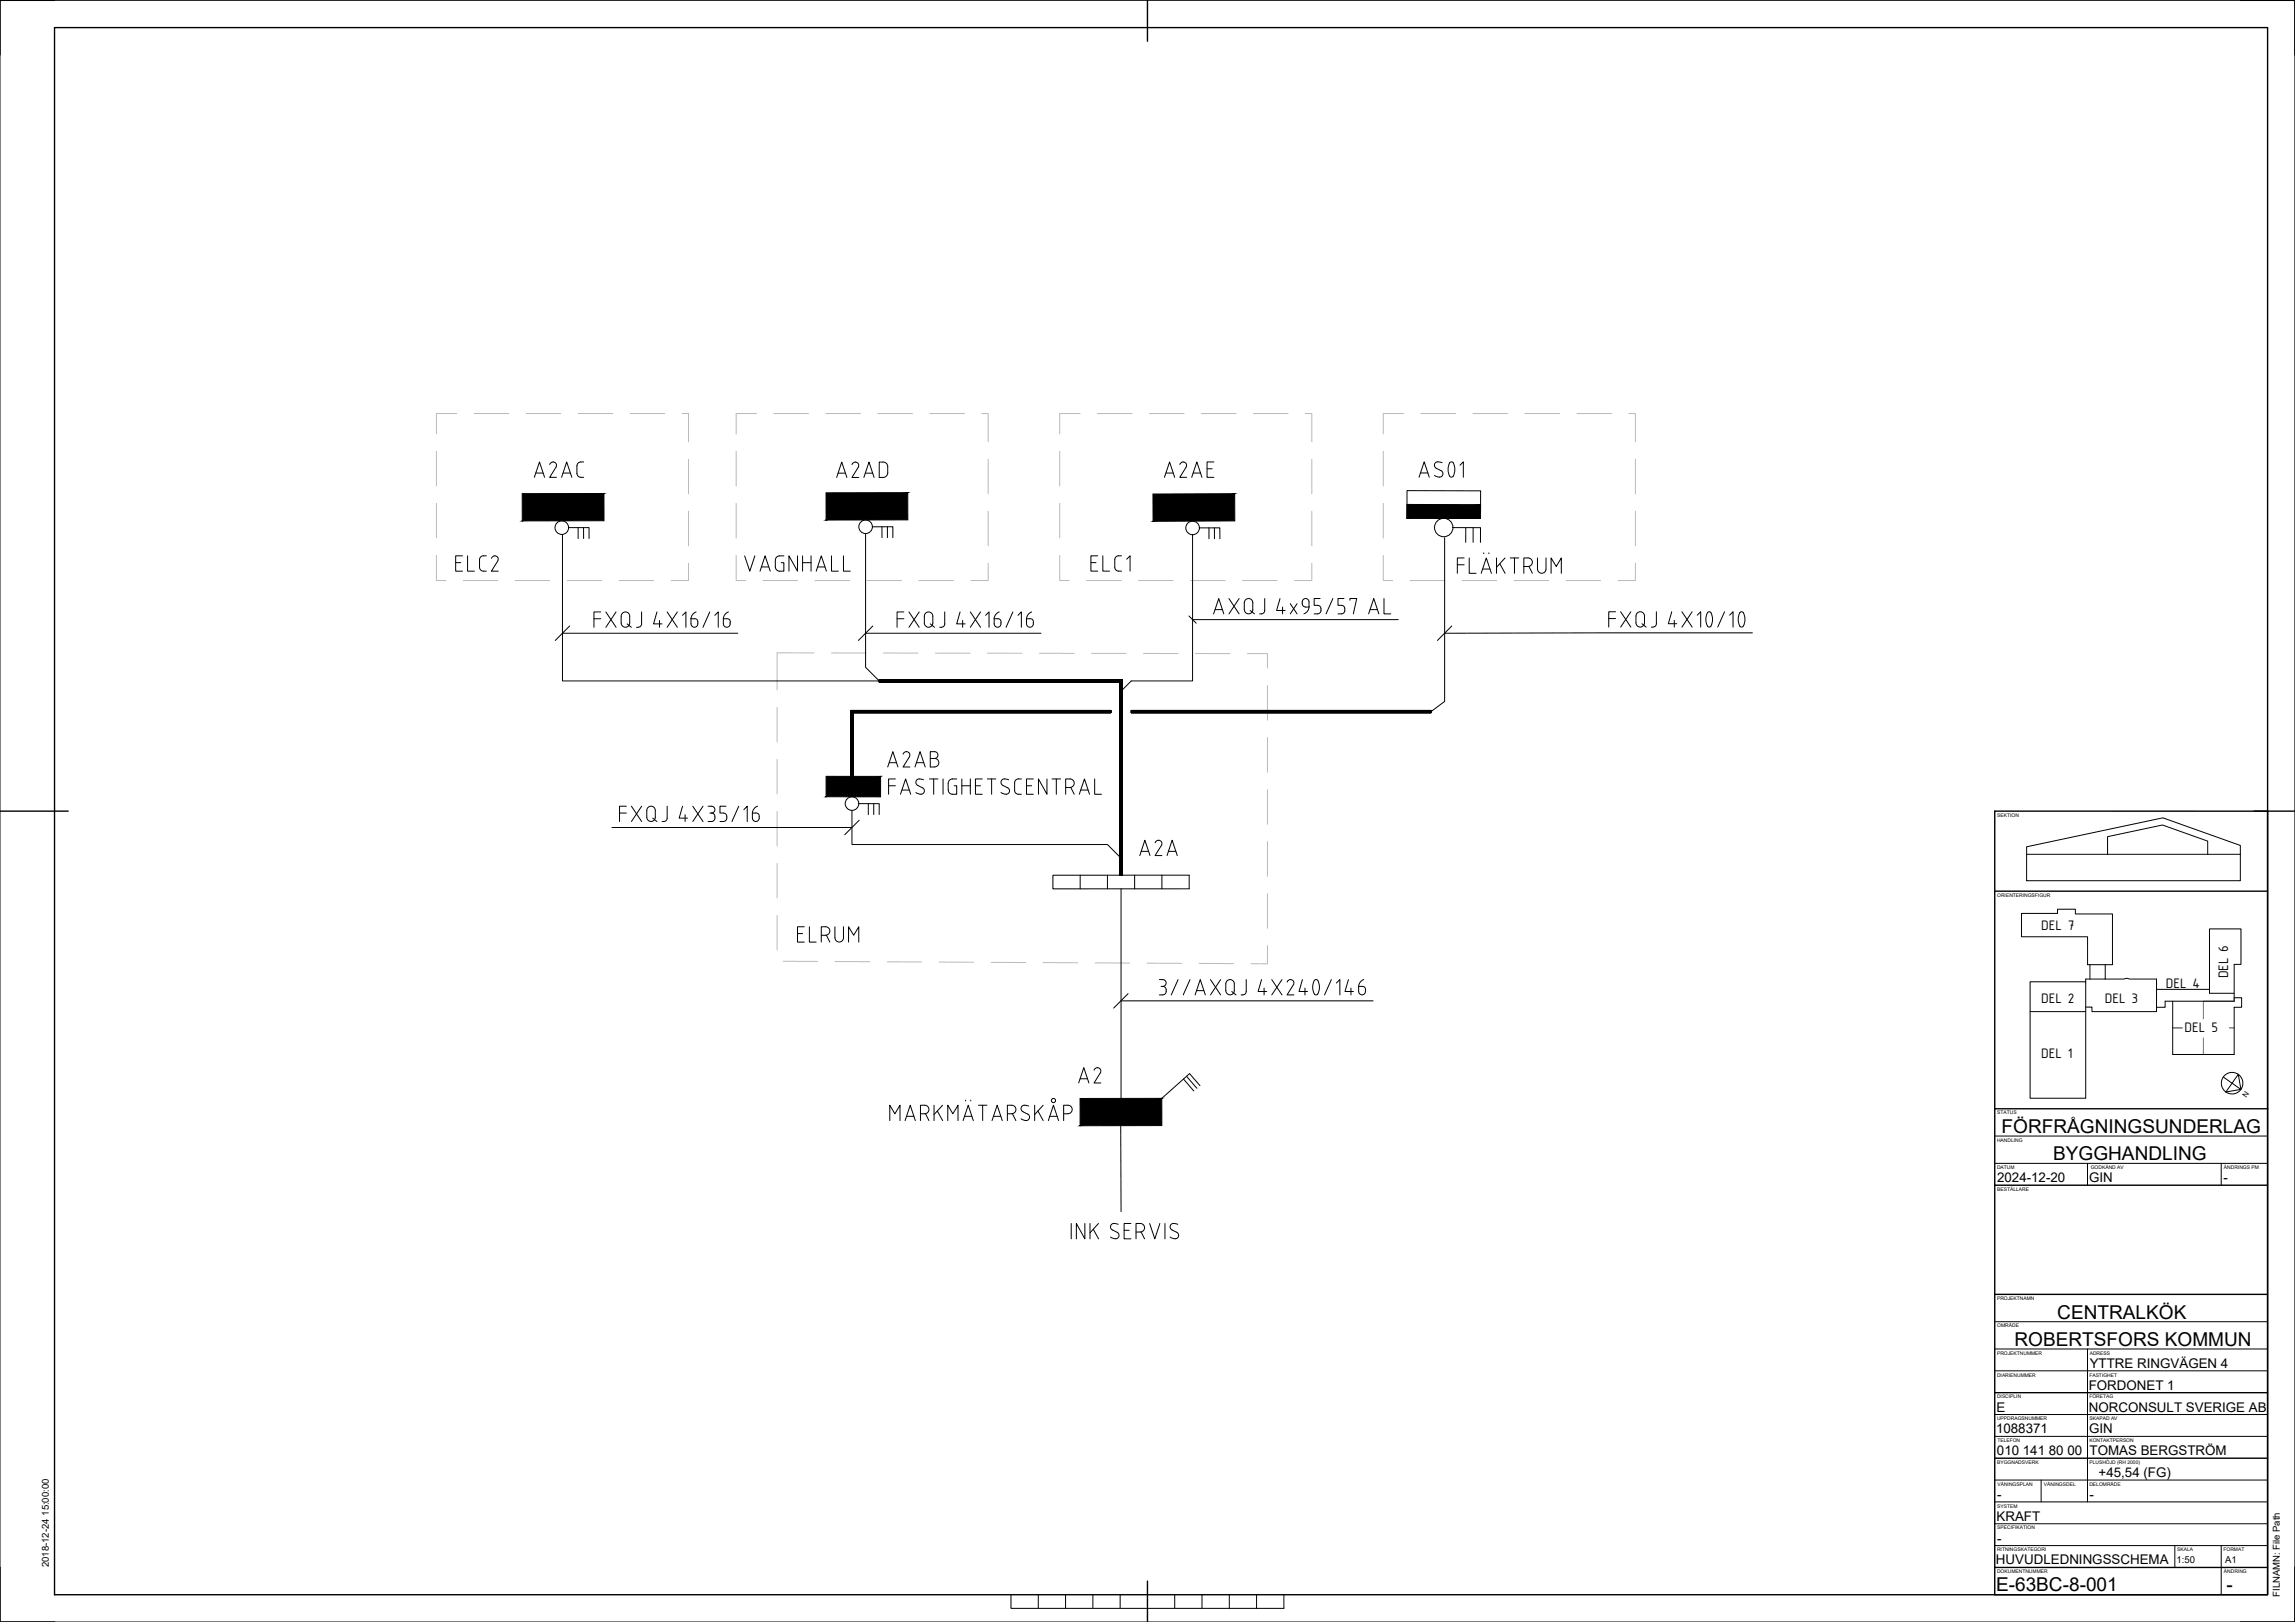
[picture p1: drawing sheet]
<svg xmlns="http://www.w3.org/2000/svg" width="841mm" height="594mm" viewBox="0 0 841 594" stroke-linecap="round" stroke-linejoin="round" font-family="sans-serif">
<defs><g id="words">
<g font-size="7">
<text x="733.5" y="415">FÖRFRÅGNINGSUNDERLAG</text>
<text x="752.4" y="425">BYGGHANDLING</text>
<text x="753.9" y="483">CENTRALKÖK</text>
<text x="738.2" y="493">ROBERTSFORS KOMMUN</text>
<text x="731.5" y="582.8">E-63BC-8-001</text>
<text x="815.9" y="582.8">-</text>
</g>
<g font-size="5.4">
<text x="748" y="340.5">DEL 7</text>
<text x="816.5" y="358.4" transform="rotate(-90 816.5 358.4)">DEL 6</text>
<text x="793.7" y="361.8">DEL 4</text>
<text x="748" y="367.2">DEL 2</text>
<text x="771.3" y="367.2">DEL 3</text>
<text x="800.6" y="377.8">DEL 5</text>
<text x="748" y="387.4">DEL 1</text>
</g>
<g font-size="4.9">
<text x="731.9" y="433">2024-12-20</text>
<text x="765.6" y="433">GIN</text>
<text x="814.9" y="433">-</text>
<text x="765.8" y="501">YTTRE RINGVÄGEN 4</text>
<text x="765.4" y="509">FORDONET 1</text>
<text x="731.6" y="517">E</text>
<text x="765.5" y="517">NORCONSULT SVERIGE AB</text>
<text x="731.5" y="525">1088371</text>
<text x="765.6" y="525">GIN</text>
<text x="731.8" y="533">010 141 80 00</text>
<text x="765.7" y="533">TOMAS BERGSTRÖM</text>
<text x="769.1" y="541">+45,54 (FG)</text>
<text x="731.8" y="549">-</text>
<text x="765.7" y="549">-</text>
<text x="731.6" y="557">KRAFT</text>
<text x="731.8" y="565">-</text>
<text x="731.4" y="573">HUVUDLEDNINGSSCHEMA</text>
</g>
<g font-size="3.5">
<text x="17.9" y="574" transform="rotate(-90 17.9 574)">2018-12-24 15:00:00</text>
<text x="797.6" y="572.4">1:50</text>
<text x="815.4" y="572.4">A1</text>
<text x="835.5" y="584.9" transform="rotate(-90 835.5 584.9)">FILNAMN: File Path</text>
</g>
<text font-size="2.8" x="823.3" y="402" transform="rotate(-56 823.3 402)">N</text>
<g font-size="1.8">
<text x="731.9" y="299.2">SEKTION</text>
<text x="731.9" y="328.5">ORIENTERINGSFIGUR</text>
<text x="731.9" y="408.2">STATUS</text>
<text x="731.8" y="418.2">HANDLING</text>
<text x="731.8" y="428.2">DATUM</text>
<text x="766.2" y="428.2">GODKÄND AV</text>
<text x="815" y="428.2">ÄNDRINGS PM</text>
<text x="731.9" y="436.2">BESTÄLLARE</text>
<text x="731.8" y="476.2">PROJEKTNAMN</text>
<text x="731.9" y="486.2">OMRÅDE</text>
<text x="731.8" y="496.2">PROJEKTNUMMER</text>
<text x="765.8" y="496.2">ADRESS</text>
<text x="731.8" y="504.2">DIARIENUMMER</text>
<text x="765.7" y="504.2">FASTIGHET</text>
<text x="731.8" y="512.2">DISCIPLIN</text>
<text x="765.7" y="512.2">FÖRETAG</text>
<text x="731.8" y="520.2">UPPDRAGSNUMMER</text>
<text x="765.7" y="520.2">SKAPAD AV</text>
<text x="731.9" y="528.2">TELEFON</text>
<text x="765.7" y="528.2">KONTAKTPERSON</text>
<text x="731.9" y="536.2">BYGGNADSVERK</text>
<text x="765.7" y="536.2">PLUSHÖJD (RH 2000)</text>
<text x="732" y="544.2">VÅNINGSPLAN</text>
<text x="749" y="544.2">VÅNINGSDEL</text>
<text x="765.7" y="544.2">DELOMRÅDE</text>
<text x="731.9" y="552.2">SYSTEM</text>
<text x="731.9" y="560.2">SPECIFIKATION</text>
<text x="731.8" y="568.2">RITNINGSKATEGORI</text>
<text x="797.9" y="568.2">SKALA</text>
<text x="814.8" y="568.2">FORMAT</text>
<text x="731.8" y="576.2">DOKUMENTNUMMER</text>
<text x="815" y="576.2">ÄNDRING</text>
</g>
</g></defs>
<g fill="#000" stroke="#000" stroke-width=".37">
<path d="M191.4 180.8v10l29.9-10zM191.4 190.8l29.9-10v9.9z"/>
<path d="M302.7 180.5v10l30-10.1zM302.7 190.5l30-10.1v10z"/>
<path d="M422.5 180.9l.1 10 29.9-10.1zM422.6 190.9l29.9-10.1v10z"/>
<path d="M515.6 184.8v5l27-5zM515.6 189.8l27-5-.1 5.1z"/>
<path d="M302.7 284.3v7.5l20-7.4zM302.7 291.8l20-7.4v7.5z"/>
<path d="M395.8 402.3v10l29.9-10zM395.8 412.3l29.9-10 .1 10z"/>
</g>
<g fill="none" stroke="#000" stroke-width=".37">
<path d="M0 .1h841v594h-841zM195.8 174.8l1.9-5.6 1.9 5.6M196.4 173.3h2.6M201.4 170.1a1.26 1.26 0 0 1 1.8-.8 1.26 1.26 0 0 1 .6 1.8l-2.4 3.7h2.5M205.8 174.8l1.9-5.6 1.8 5.6M206.4 173.3h2.6M213.9 169.2a1.92 1.92 0 0 0-2.4 1l-.1 3.2 .3 .8a2.12 2.12 0 0 0 2.2 .6M306.6 174.9l1.9-5.7 1.8 5.7M307.1 173.3h2.7M313.5 169.2l-.9 .4-.4 .6M313.5 169.2a1.24 1.24 0 0 1 1 1.9l-2.3 3.8h2.5M316.6 174.9l1.9-5.7 1.8 5.7"/>
<path d="M317.1 173.3h2.7M322.2 169.2a2.55 2.55 0 0 1 2.9 .9l.2 3-.5 1.3a2.82 2.82 0 0 1-2.6 .5zM426.7 174.8l1.9-5.6 1.9 5.6M427.3 173.3h2.6M432.4 170.1a1.26 1.26 0 0 1 1.7-.8 1.26 1.26 0 0 1 .6 1.8l-2.3 3.7h2.4M436.7 174.8l1.9-5.6 1.9 5.6M437.3 173.3h2.6M442.3 171.7h1.9M444.8 169.2h-2.5v5.6h2.5M515.6 179.7l27 .1-.1 10.1-26.9-.1zM520 174.8l1.9-5.6 1.9 5.6M520.6 173.2h2.6"/>
<path d="M528.5 169.5a1.68 1.68 0 0 0-2.8 .9l.4 .9 2 1.1a1.31 1.31 0 0 1 .5 1.8 1.31 1.31 0 0 1-1.9 .4l-1-.5M531.3 169.5l.6-.3a3.5 3.5 0 0 1 .9 4.6l-.3 .7-.6 .3a3.2 3.2 0 0 1-1.1-3.9zM535 170.4l1.3-1.2v5.6M206.1 195.7v53.7h116.1l-5-5v-48.7M208.4 193.2h7.5v4M211.9 193.2v4M213.8 193.2l.1 4M319.7 192.9h7.5v4M323.2 192.9v4M325.2 192.9v4M437 195.7v53.7h-22.4l-3.8 3.7M439.5 193.4l7.5-.1v4"/>
<path d="M443 193.3v4M445 193.3l.1 4M529.4 197v59.9l-5 3.7h-109.8M532.4 193.2l10.1 .1v5.4M537.1 193.2v5.4M539.8 193.3v5.3M167 206.1h1.8M169.5 203.6h-2.5v5.6h2.5M171.3 203.6v5.6h2.5M175.7 205l.1 3.2 .5 .7 .8 .3M177.1 209.2h1.1M178.2 203.6a1.94 1.94 0 0 0-2.4 .9l-.1 .5"/>
<path d="M181.3 203.6a1.24 1.24 0 0 1 1.1 1.9l-2.3 3.7h2.5M181.4 203.6l-.9 .3-.4 .6M272.9 203.6l1.9 5.6 1.8-5.6M278.5 209.2l1.9-5.6 1.9 5.6M279.1 207.7h2.6M287.3 203.6h-1.6a1.59 1.59 0 0 0-1.6 1.6v2.4a1.56 1.56 0 0 0 1.6 1.6h1.6v-3.1h-1M292.2 203.6v5.6l-3.1-5.6v5.6M294.1 203.6v5.6M294.1 206.1h3.1M297.2 203.6v5.6M299.1 209.2l1.9-5.6 1.9 5.6M299.7 207.7h2.6"/>
<path d="M304.7 203.6v5.6h2.5M309.1 203.6v5.6h2.5M399.8 206.1h1.8M402.3 203.6h-2.5v5.6h2.5M404.1 203.6v5.6h2.5M411 203.6a1.89 1.89 0 0 0-2.4 .9l-.1 3.3 .3 .8a2.07 2.07 0 0 0 2.2 .6M412.9 204.8l1.2-1.2v5.6M450.4 219.2l3.7 5.6M454.1 219.2l-3.7 5.6M456.6 219.5a1.56 1.56 0 0 1 1.7-.1 1.56 1.56 0 0 1 .8 1.4v2.5a1.57 1.57 0 0 1-1.6 1.5 1.57 1.57 0 0 1-1.5-1.5l.1-3zM463.5 219.2l-.1 4.8-.8 .8h-1M469.1 219.2l-1.3 4.4h3.1"/>
<path d="M483.8 219.2h-2.2v2.5h1.2a1.59 1.59 0 0 1 1.3 1.6 1.59 1.59 0 0 1-1.3 1.5h-1.2M488.4 219.2l-2.5 5.6M492.5 219.2h-2.2v2.5h1.3a1.59 1.59 0 0 1 1.2 1.6 1.59 1.59 0 0 1-1.2 1.5h-1.3M494.7 219.9v-.7h2.5l-1.3 5.6M507.2 219.2v5.6h2.5M534.1 206.9h2.5M536.6 204.4h-2.5v5.6M538.4 204.4v5.6h2.5M542.8 210l1.9-5.6 1.8 5.6M543.3 208.4h2.7M543.7 202.5v.3M545.6 202.5v.3"/>
<path d="M548.4 204.4v5.6M549.6 206.5l2 3.5M551.5 204.4l-3.1 3.4M553.4 204.4h3.2M555 204.4v5.6M558.4 207.5h1.6M560 204.4h-1.6v5.6M560 204.4a1.56 1.56 0 0 1 1.6 1.5 1.56 1.56 0 0 1-1.6 1.6M560.3 207.5l1.3 2.5M563.4 204.4v4a1.56 1.56 0 0 0 1.6 1.6 1.56 1.56 0 0 0 1.5-1.6v-4M568.4 210v-5.6l1.9 3.1 1.9-3.1v5.6M206.1 231.9h64.3"/>
<path d="M208.8 229.3l-5.3 5.3M217.7 226.6h2.5M220.2 224.1h-2.5v5.7M222 224.1l3.8 5.7M225.8 224.1l-3.8 5.7M227.6 225.7v2.5a1.56 1.56 0 0 0 1.6 1.5 1.56 1.56 0 0 0 1.6-1.5v-2.5M227.6 225.7a1.56 1.56 0 0 1 1.6-1.6 1.56 1.56 0 0 1 1.6 1.6M229.8 228.5l1.6 1.3M235.1 224.1v4.8l-.8 .8-1 .1M240.7 224.1l-1.2 4.4h3.1M241.7 227.3v2.5M244.5 224.1l3.7 5.7"/>
<path d="M248.2 224.1l-3.7 5.7M250.1 225.4l1.3-1.3v5.7M253.2 226.6h1.3a1.54 1.54 0 0 1 1.3 1.7 1.54 1.54 0 0 1-1.7 1.4l-.8-.8zM255.1 224.1l-1.3 1-.6 1.5M260.1 224.1l-2.5 5.7M262 225.4l1.2-1.3v5.7M265.1 226.6h1.2a1.28 1.28 0 0 1 1.3 1.9 1.24 1.24 0 0 1-1.3 1.2 1.24 1.24 0 0 1-1.2-1.2M265.1 226.6v1.9M267 224.1l-1.4 1-.5 1.5M317.2 231.9h64.3M319.8 229.3l-5.2 5.3M328.7 226.6h2.5"/>
<path d="M331.2 224.1h-2.5v5.7M333.1 224.1l3.7 5.7M336.8 224.1l-3.7 5.7M338.7 225.7a1.56 1.56 0 0 1 1.6-1.6 1.56 1.56 0 0 1 1.5 1.6M338.7 225.7v2.5a1.56 1.56 0 0 0 1.6 1.5 1.56 1.56 0 0 0 1.5-1.5v-2.5M340.9 228.5l1.6 1.3M344.3 229.8h.7M346.2 224.1v4.8l-.5 .6-.7 .2M351.8 224.1l-1.2 4.4h3.1M352.8 227.3v2.5M355.6 224.1l3.7 5.7M359.3 224.1l-3.7 5.7"/>
<path d="M361.2 225.4l1.2-1.3v5.7M364.3 226.6h1.3a1.3 1.3 0 0 1 1.2 1.9 1.24 1.24 0 0 1-1.2 1.2 1.24 1.24 0 0 1-1.3-1.2zM366.2 224.1l-1.3 1-.6 1.5M371.2 224.1l-2.5 5.7M373 225.4l1.3-1.3v5.7M376.2 226.6h1.2a1.54 1.54 0 0 1 1.4 1.7 1.54 1.54 0 0 1-1.8 1.4l-.7-.8zM378.1 224.1l-1.4 1-.5 1.5M435.7 225.6l2.7 2.7M437 226.9h75.4M444.7 224.8l1.9-5.6 1.9 5.6M445.3 223.3h2.6M458.2 223.6l1.5 1.2"/>
<path d="M470 222.3v2.5M472.8 221.1l2.5 3.7M475.3 221.1l-2.5 3.7M478.5 222.3h1.2M478.5 222.3a1.54 1.54 0 0 1-1.3-1.7 1.54 1.54 0 0 1 1.7-1.3l.6 .4 .2 .8a3.5 3.5 0 0 1-1.9 4.3M501.5 224.8l1.9-5.6 1.9 5.6M502.1 223.3h2.6M532 229.3l-5.2 5.3M589.5 226.6h2.5M592 224.1h-2.5v5.6M593.9 224.1l3.7 5.6M597.6 224.1l-3.7 5.6"/>
<path d="M599.8 224.7a1.56 1.56 0 0 1 1.8-.6 1.56 1.56 0 0 1 1 1.5v2.5a1.57 1.57 0 0 1-1.5 1.6 1.57 1.57 0 0 1-1.6-1.6v-2.5zM601.7 228.4l1.5 1.3M607 228.4l-.5 1-1.4 .3M607 224.1v4.3M612.6 224.1l-1.2 4.3h3.1M613.6 227.2v2.5M616.4 224.1l3.7 5.6M620.1 224.1l-3.7 5.6M622 225.3l1.2-1.2v5.6M627 224.4l.6 2.1-.1 1.5-.5 1.4M627 224.4l-.6-.3a3.5 3.5 0 0 0-1 4.6l.7 .9 .9-.2M632 224.1l-2.5 5.6"/>
<path d="M633.8 225.3l1.3-1.2v5.6M637.6 224.4l.6-.3a3.2 3.2 0 0 1 1.2 3.9 1.49 1.49 0 0 1-1.2 1.7l-.6-.3M637.6 224.4l-.6 2.1 .1 1.5 .5 1.4M642.2 231.8l-112.8 .1M322.2 249h89zM322.2 249h89M322.2 249.1h88.9zM322.2 249.3h88.7zM322.2 249.4h88.6M322.2 249.5h88.5zM322.2 249.5h88.5M322.2 249.7h88.3z"/>
<path d="M410.4 249.8v70.7v-70.7h-88.2h88.2v70.7M410.5 249.8v70.7zM410.5 249.7h-88.3h88.3M410.6 249.6v70.9v-70.9h-88.4l88.4 .1v70.8l-.1-70.8M410.7 249.6v70.9zM410.8 249.4v71.1v-71.1h-88.6l88.5 .1v71v-71M410.8 249.4v71.1zM411 249.2v71.3v-71.2h-88.8h88.7v71.2v-71.2M411 249.2v71.3zM411.1 249.1v71.4l-.1-71.3h-88.8h88.8M411.2 249v71.5v-71.4h-89h88.9M411.2 249v71.5z"/>
<path d="M411.2 249v71.5M311.9 260.3h95.2zM311.9 260.3v25.3zM312 260.4v25.2M312 260.4h95.1M312.1 260.5h95zM312.1 260.5v25.1zM312.2 260.6v25M312.3 260.7h94.8zM312.3 260.7v24.9zM312.3 260.8l.1 24.8v-24.8l94.7 .1h-94.7v24.7M312.3 260.8h94.8"/>
<path d="M312.5 260.9h94.6zM312.5 260.9v24.7zM312.5 261v24.6M312.5 261h94.6M325.9 279.4h2.6M330.9 276.2a1.26 1.26 0 0 1 1.8-.8 1.26 1.26 0 0 1 .6 1.8M333.2 277.2l-2.3 3.7h2.5M335.9 279.4h2.6M340.9 275.3h1.6a1.24 1.24 0 0 1 1.2 1.2 1.24 1.24 0 0 1-1.2 1.3 1.56 1.56 0 0 1 1.5 1.5 1.56 1.56 0 0 1-1.5 1.6h-1.6zM340.9 277.8h1.6M407.1 261h-94.5v24.6v-24.5h94.5h-94.4v24.5M407.1 260.7h-94.8v24.9"/>
<path d="M407.1 260.5h-95v25.1v-25.1h95l-94.9 .1M407.1 260.2h-95.3v25.4v-25.4l95.3 .1h-95.2v25.3M414.6 260.9h109.8h-109.8M414.6 260.7h109.8h-109.8M414.6 260.5h109.8h-109.8M414.6 260.3h109.8h-109.8M414.6 261.1h109.8M414.6 261h109.8M414.6 260.9h109.8M414.6 260.8h109.8M414.6 260.7h109.8M414.6 260.5h109.8"/>
<path d="M414.6 260.4h109.8M414.6 260.2h109.8M227 297.8h2.5M229.5 295.3h-2.5v5.6M231.4 295.3l3.7 5.6M235.1 295.3l-3.7 5.6M237.3 295.9a1.56 1.56 0 0 1 1.8-.6 1.56 1.56 0 0 1 1 1.5v2.5a1.56 1.56 0 0 1-1.5 1.6 1.56 1.56 0 0 1-1.6-1.6v-2.5zM239.2 299.6l1.5 1.3M244.5 295.3l-.1 4.7-.8 .8-1 .1M250.1 295.3l-1.2 4.3h3.1M251.1 298.4v2.5M253.9 295.3l3.7 5.6"/>
<path d="M257.6 295.3l-3.7 5.6M259.5 295.3h1.2a1.24 1.24 0 0 1 1.3 1.2 1.24 1.24 0 0 1-1.3 1.3M260.1 297.8h.6M260.7 297.8a1.58 1.58 0 0 1 1.3 1.5 1.58 1.58 0 0 1-1.3 1.6h-1.2M266 295.3h-2.2v2.5h1.3a1.58 1.58 0 0 1 1.3 1.5 1.58 1.58 0 0 1-1.3 1.6h-1.3M270.7 295.3l-2.5 5.6M272.6 296.5l1.2-1.2v5.6M275.7 297.8h1.3a1.53 1.53 0 0 1 1.3 1.7 1.53 1.53 0 0 1-1.7 1.3l-.8-.8zM277.6 295.3l-1.3 .9-.6 1.6M312.2 296.8v12.5h93.6l5 5M314.7 294.3l7.5 .1v4M318.2 294.4v3.9"/>
<path d="M320.2 294.4v3.9M325.3 280.9l1.9-5.6 1.9 5.6M325.6 287.8h2.5M328.1 285.3h-2.5v5.6M330 290.9l1.9-5.6 1.8 5.6M330.5 289.4h2.7M335.3 280.9l1.9-5.6 1.8 5.6M338.4 285.6a1.68 1.68 0 0 0-2.8 1l.4 .9 2.1 1a1.31 1.31 0 0 1 .4 1.9 1.31 1.31 0 0 1-1.8 .4l-1.1-.5M340.6 285.3h3.1M342.2 285.3v5.6M345.6 285.3v5.6M350.6 285.3h-1.6a1.59 1.59 0 0 0-1.5 1.6v2.5a1.56 1.56 0 0 0 1.5 1.5h1.6v-3.1h-.9"/>
<path d="M352.5 287.8h3.1M352.5 285.3v5.6M355.6 285.3v5.6M357.5 287.8h1.8M360 285.3h-2.5v5.6h2.5M361.8 285.3h3.1M363.4 285.3v5.6M369.3 288.5a1.32 1.32 0 0 1 .4 1.8 1.32 1.32 0 0 1-1.8 .5l-1.1-.5M369.6 285.6a1.68 1.68 0 0 0-2.8 1l.4 .9 2.1 1M374.3 285.3a1.9 1.9 0 0 0-2.4 .9l-.1 3.3 .3 .8a2.09 2.09 0 0 0 2.2 .6M376.2 287.8h1.9M378.7 285.3h-2.5v5.6h2.5"/>
<path d="M383.7 285.3v5.6l-3.1-5.6v5.6M385.5 285.3h3.2M387.1 285.3v5.6M390.5 288.4h1.6a1.56 1.56 0 0 0 1.6-1.6 1.56 1.56 0 0 0-1.6-1.5h-1.6v5.6M392.4 288.4l1.3 2.5M395.5 290.9l1.9-5.6 1.9 5.6M396.1 289.4h2.6M401.2 285.3v5.6h2.4M224.2 303.1h88M314.9 300.4l-5.3 5.3M417.7 313.4l1.8-5.6 1.9 5.6M418.2 311.8h2.7"/>
<path d="M423.3 308.7a1.26 1.26 0 0 1 1.7-.9 1.26 1.26 0 0 1 .6 1.9l-2.3 3.7h2.5M427.7 313.4l1.8-5.6 1.9 5.6M428.2 311.8h2.7M742.7 310.1l49.9-10.6 28.4 10.2v12.9h-78.3zM742.7 312.9h78.3M772.3 312.9v-6.5l20.2-4.2 16.5 5.9v4.8M294.7 339.4h-2.5v5.7h2.5M296.6 339.4v5.7h2.5M306 339.4v4.1a1.56 1.56 0 0 0 1.5 1.5 1.56 1.56 0 0 0 1.6-1.5v-4.1M385.8 320.6l50-.1v5l-50 .1zM395.8 320.6v5M405.8 320.6v4.9"/>
<path d="M410.8 325.5v77.4M415.8 320.5v5M425.8 320.5v5M740.8 334.6h13.2v-1.6h6.5v1.7h13.6v18.6h-9.1v-10.2h-24.2zM292.2 341.9h1.9M301 342.6l1.5-.1a1.55 1.55 0 0 0 1.6-1.5 1.55 1.55 0 0 0-1.6-1.6h-1.5v5.7M302.9 342.6l1.2 2.5M311 345.1v-5.7l1.8 3.2 1.9-3.2v5.7M424.9 358.8h1.2a1.24 1.24 0 0 1 1.3 1.2 1.24 1.24 0 0 1-1.3 1.3M431.7 358.8l-2.5 5.6M436.1 358.8l-2.5 5.6M443.6 358.8l3.7 5.6"/>
<path d="M447.3 358.8l-3.7 5.6M449.9 359.1a1.56 1.56 0 0 1 1.6-.1 1.56 1.56 0 0 1 .8 1.3v2.5a1.57 1.57 0 0 1-1.5 1.6 1.57 1.57 0 0 1-1.6-1.6l.1-2.9zM456.7 358.8l-.1 4.7-.4 .6-.7 .3M462.3 358.8l-1.2 4.3h3.1M466 358.8l3.8 5.6M469.8 358.8l-3.8 5.6M471.7 359.7a1.26 1.26 0 0 1 1.7-.8 1.26 1.26 0 0 1 .6 1.8M477.3 358.8l-1.3 4.3h3.1M481.7 359.1l-.7 2.1 .1 1.5 .6 1.4M481.7 359.1l.6-.3a3.5 3.5 0 0 1 .9 4.6l-.7 1-.8-.3M487.9 358.8l-2.5 5.6M494.1 358.8l-1.2 4.3h3.1"/>
<path d="M499.8 358.8l-1.3 .9-.6 1.6M764.3 359.6h-20.4v42.6h20.4v-43.6h14l1.1-.3 1.1 .3h9.8v11.9h-23.7v-1.6h-2.3M765.9 353.3v5.3M771.5 353.3v5.3M410.8 366.6h92.4M413.4 363.9l-5.3 5.3M424.9 364.4h1.2M425.5 361.3a1.58 1.58 0 0 1 1.9 1.2 1.58 1.58 0 0 1-1.3 1.9M438 364.4l1.8-5.6 1.9 5.6M438.5 362.8h2.7M451.4 363.1l1.5 1.3M454.8 364.4h.6"/>
<path d="M463.2 361.9v2.5M474 360.7l-2.3 3.7h2.5M478.2 361.9v2.5M489.8 360l1.2-1.2v5.6M495.1 361.9v2.5M499.1 361.3a1.53 1.53 0 0 1 1.4 1.7 1.53 1.53 0 0 1-1.7 1.3l-.8-.8-.1-2.2h1.2M743.9 370.5h20.4M790.3 362.4h19.4M818.7 363.8h-9v-23.6h11.5v13h-2.5v13.5h-25.3v2.2h-3.1M818.7 365.4h2.8v3.5h-2.8v17.3h-22.5v-19.5M395.3 396.7l1.9-5.7 1.8 5.7M395.8 395.1h2.7"/>
<path d="M400.9 392a1.26 1.26 0 0 1 1.7-.9 1.26 1.26 0 0 1 .6 1.8l-2.3 3.8h2.5M433.7 395.2l3.8 4.4M434.8 394.2l3.8 4.4M439.7 397.6l-3.8-4.4-10.2 9.1M814.7 394.5l6.5 4.5-5.5 1M820.2 393.5l-4.5 6.5M820.2 393.5l1 5.5M820.2 393.5a3.9 3.9 0 0 1 1 5.5 3.9 3.9 0 0 1-5.5 1M820.2 393.5a3.9 3.9 0 0 0-5.5 1 3.9 3.9 0 0 0 1 5.5M326.1 410.4v-5.6l1.8 3.1 1.9-3.1v5.6M331.7 410.4l1.9-5.6 1.8 5.6M332.2 408.9h2.7"/>
<path d="M337.3 407.9h1.6a1.56 1.56 0 0 0 1.5-1.5 1.56 1.56 0 0 0-1.5-1.6h-1.6v5.6M339.2 407.9l1.2 2.5M342.3 404.8v5.6M343.5 406.9l1.9 3.5M345.4 404.8l-3.1 3.4M347.3 410.4v-5.6l1.9 3.1 1.9-3.1v5.6M352.9 410.4l1.9-5.6 1.9 5.6M353.5 408.9h2.6M353.9 402.9v.3M355.7 402.9v.3M358.6 404.8h3.1M360.1 404.8v5.6"/>
<path d="M363.5 410.4l1.9-5.6 1.9 5.6M364.1 408.9h2.7M369.2 407.9h1.5a1.56 1.56 0 0 0 1.6-1.5 1.56 1.56 0 0 0-1.6-1.6h-1.5v5.6M371 407.9l1.3 2.5M374.8 407.2l1.8 .8a1.32 1.32 0 0 1 .5 1.9 1.32 1.32 0 0 1-1.8 .4l-1.1-.5M375.4 404.8a1.26 1.26 0 0 0-1.2 1 1.26 1.26 0 0 0 .7 1.4M375.4 404.8l1.6 .3M379.2 404.8v5.6M380.3 406.9l2 3.5M382.3 404.8l-3.1 3.4M384.2 410.4l1.8-5.6 1.9 5.6M384.7 408.9h2.7"/>
<path d="M389.8 407.9h1.6a1.56 1.56 0 0 0 1.5-1.5 1.56 1.56 0 0 0-1.5-1.6h-1.6v5.6M410.7 412.3l.1 31.5M731 416.1h100M731 426.1h100M765 426.1v8M814 426.1v8M392.6 448.1v5.6M397.6 448.1v5.6l-3.2-5.6v5.6M399.4 448.1v5.6M400.6 450.2l2 3.5M402.5 448.1l-3.1 3.4M407 453.1l1.8 .6"/>
<path d="M407.6 450.5l1.8 .9M409.4 451.3a1.26 1.26 0 0 1 .6 1.5 1.26 1.26 0 0 1-1.2 .9M409.8 448.4a1.68 1.68 0 0 0-2.8 1l.6 1.1M411.9 450.6h1.9M414.4 448.1h-2.5v5.6h2.5M416.3 451.2h1.6a1.56 1.56 0 0 0 1.5-1.5 1.56 1.56 0 0 0-1.5-1.6h-1.6v5.6M418.2 451.2l1.2 2.5M421.3 448.1l1.9 5.6 1.8-5.6M426.9 448.1v5.6M428.8 453.1l1.9 .6M431.2 451.3a1.26 1.26 0 0 1 .7 1.5 1.26 1.26 0 0 1-1.2 .9M431.6 448.4a1.68 1.68 0 0 0-2.8 1l.4 .9 2 1.1"/>
<path d="M731 494.1h100M731 484.1h100M765 494.1v56M731 518.1h100M731 502.1h100M731 526.1h100M731 558.1h100M731 550.1h100M731 542.1h100M748 542.1v8M731 566.1h100M797 566.1v8"/>
<path d="M814 566.1v18M370.5 584.1v5h100v-5M380.5 584.1v5M390.5 584.1v5M400.5 584.1v5M410.5 584.1v5M430.5 584.1v5M440.5 584.1v5M450.5 584.1v5M460.5 584.1v5"/>
<circle cx="205.9" cy="193.3" r="2.49"/>
<circle cx="317.2" cy="192.9" r="2.49"/>
<circle cx="437" cy="193.4" r="2.49"/>
<circle cx="529.1" cy="193.2" r="3.4"/>
<circle cx="312.2" cy="294.3" r="2.49"/>
<circle cx="386" cy="403.1" r=".77"/>
</g>
<g fill="none" stroke="#bababa" stroke-width=".37">
<path d="M167.4 151.5h-7.5v7.4M173.8 151.5h12.7M192.8 151.5h12.7M211.9 151.5h12.7M230.9 151.5h12.7M250 151.5h2.3v10.3M277.2 151.5h-7.4v7.4M283.6 151.5h12.7M302.6 151.5h12.7M321.7 151.5h12.7M340.7 151.5h12.7M359.8 151.5h2.3v10.3"/>
<path d="M395.8 151.5h-7.5v7.4M402.2 151.5h12.7M421.2 151.5h12.7M440.3 151.5h12.7M459.3 151.5h12.7M478.4 151.5h2.3v10.3M514.4 151.5h-7.5v7.4M520.7 151.5h12.7M539.8 151.5h12.7M558.8 151.5h12.7M577.9 151.5h12.7M596.9 151.5h2.4v10.3"/>
<path d="M159.9 165.3v12.7M252.3 168.2v12.7M269.8 165.3v12.7M362.1 168.2v12.7M388.3 165.3v12.7M480.7 168.2v12.7M506.9 165.3v12.7M599.3 168.2v12.7M159.9 184.4v12.7M252.3 187.2v12.7M269.8 184.4v12.7M362.1 187.2v12.7"/>
<path d="M388.3 184.4v12.7M480.7 187.2v12.7M506.9 184.4v12.7M599.3 187.2v12.7M159.9 203.4v9.2h3.5M169.7 212.6h12.7M188.8 212.6h12.7M207.8 212.6h12.7M226.9 212.6h12.7M252.3 206.3v6.3h-6.4M269.8 203.4v9.2h3.4M279.6 212.6h12.7"/>
<path d="M298.6 212.6h12.7M317.7 212.6h12.7M336.7 212.6h12.7M362.1 206.3v6.3h-6.3M388.3 203.4v9.2h3.5M398.2 212.6h12.7M417.2 212.6h12.7M436.3 212.6h12.7M455.3 212.6h12.7M480.7 206.3v6.3h-6.3M506.9 203.4v9.2h3.5M516.7 212.6h12.7"/>
<path d="M535.8 212.6h12.7M554.8 212.6h12.7M573.9 212.6h12.7M599.3 206.3v6.3h-6.4M298.3 239.1h-13.5v13.6M304.7 239.2h12.7M323.7 239.2h12.7M342.8 239.2h12.7M361.8 239.2l12.7 .1M380.9 239.3h12.7M399.9 239.3h12.7M419 239.3l12.7 .1"/>
<path d="M438 239.4h12.7M457.1 239.4h7.4v5.3M284.8 259.1v12.7M464.5 251.1v12.7M284.8 278.1v12.7M464.5 270.1v12.7M284.8 297.2v12.7M464.5 289.2v12.7M284.8 316.2v12.7M464.5 308.2v12.7M284.8 335.3v12.7M464.5 327.3v12.7"/>
<path d="M287 352.1h12.7M306 352.2h12.7M325.1 352.3h12.7M344.1 352.4h12.7M363.2 352.5h12.7M382.2 352.6h12.7M401.3 352.7h12.7M420.3 352.8h12.7M439.4 352.9h12.7M464.5 346.3v6.7h-6.1"/>
</g>
<path d="M818.7 365.4v1.3h-11.2v9.8h-11.3h11.3v9.7v-9.7h11.2h-11.2v-9.8" fill="none" stroke="#808080" stroke-width=".37"/>
<g fill="none" stroke="#000" stroke-width=".51">
<path d="M20 10.1h811v574h-811zM20 .1h-20v20M420.5 .1v15M821 .1h20v20M0 297.1h25M831 297.1v109M841 297.1h-110v287h100v-178M731 326.4h100M731 406.1h100M731 434.1h100M731 474.1h100M731 510.1h100"/>
<path d="M731 534.1h100M0 574.1v20h20M420.5 579.1v15M731 574.1h100M841 574.1v20h-20"/>
</g>
<g fill="#fff" stroke="#fff" stroke-width=".37">
<path d="M800 373.5v6.4l16.7-6.4zM800 379.9l16.7-6.4v6.4z"/>
<path d="M770.8 362.8v6.4l16.7-6.4zM770.8 369.2l16.7-6.4v6.4z"/>
</g>
<use href="#words"/>
</svg>
